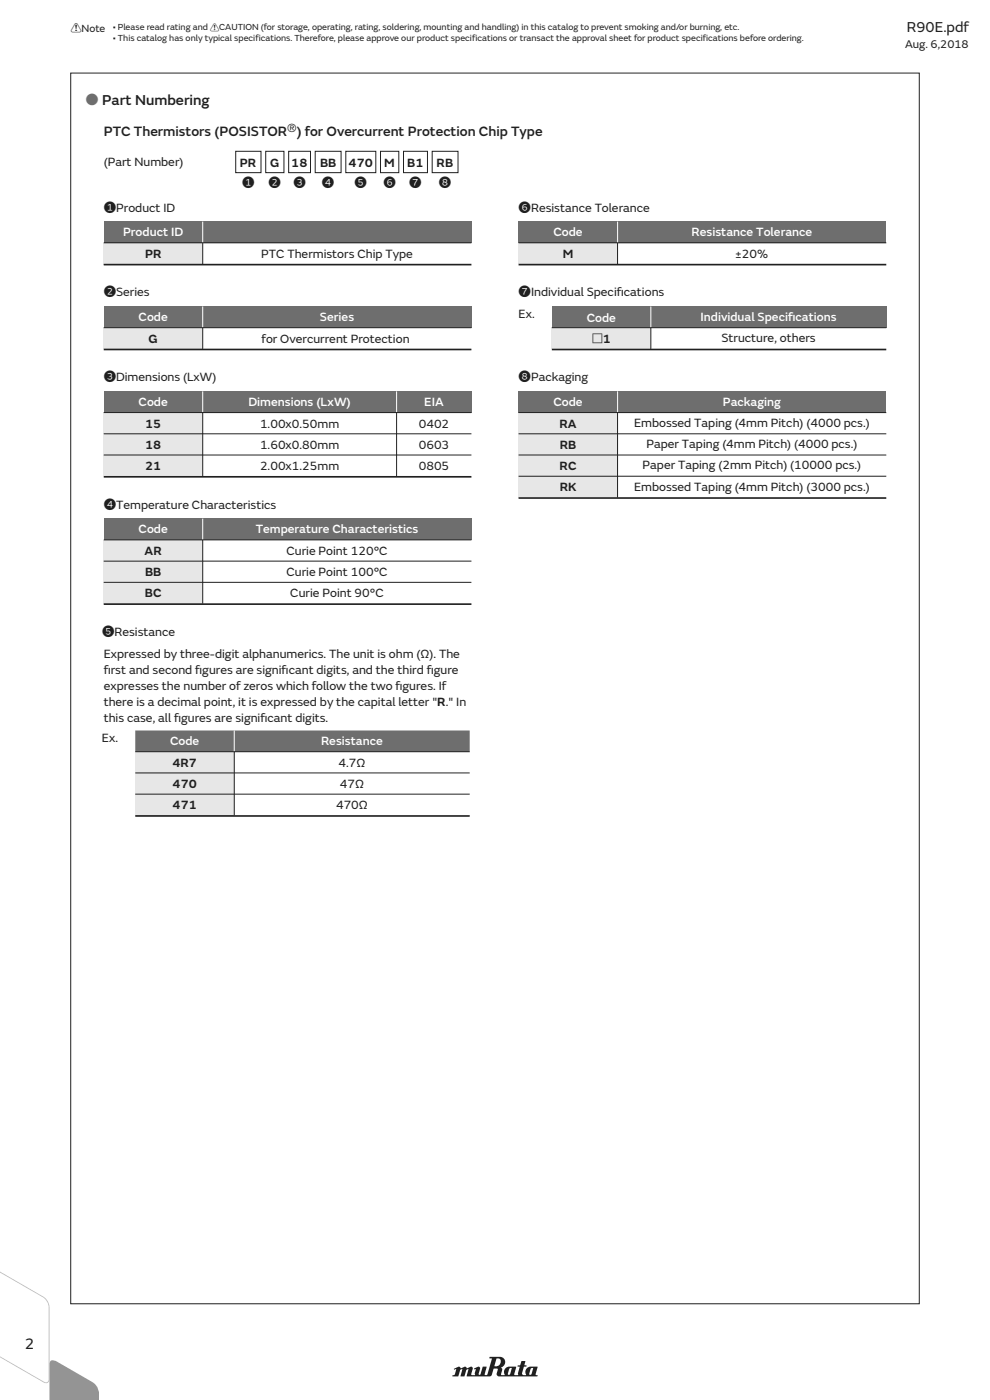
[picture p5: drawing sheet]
<svg xmlns="http://www.w3.org/2000/svg" width="210mm" height="297mm" viewBox="0 0 210 297" stroke-linecap="round" stroke-linejoin="round" font-family="sans-serif">
<defs><g id="words">
<text font-size="3.4" fill="#231f20" x="5.3" y="286.1">2</text>
<text font-size="3.2" fill="#231f20" x="192.4" y="6.7">R90E.pdf</text>
<text font-size="3.2" fill="#6d6e70" x="18.1" y="22.4">o Part Numbering</text>
<text font-size="3" fill="#231f20" x="22" y="28.9">PTC Thermistors (POSISTORr) for Overcurrent Protection Chip Type</text>
<g font-size="2.6" fill="#231f20">
<text x="22" y="35.3">(Part Number)</text>
<text x="50.9" y="35.3">PR</text>
<text x="57.3" y="35.3">G</text>
<text x="61.8" y="35.3">18</text>
<text x="67.9" y="35.3">BB</text>
<text x="74" y="35.3">470</text>
<text x="81.5" y="35.3">M</text>
<text x="86.4" y="35.3">B1</text>
<text x="92.6" y="35.3">RB</text>
<text x="51.4" y="39.7">1</text>
<text x="57" y="39.7">2</text>
<text x="62.2" y="39.7">3</text>
<text x="68.3" y="39.7">4</text>
<text x="75.2" y="39.7">5</text>
<text x="81.3" y="39.7">6</text>
<text x="86.8" y="39.7">7</text>
<text x="93.1" y="39.7">8</text>
<text x="22" y="44.9">1Product ID</text>
<text x="110" y="44.9">6Resistance Tolerance</text>
<text x="30.8" y="54.7">PR</text>
<text x="55.4" y="54.7">PTC Thermistors Chip Type</text>
<text x="119.4" y="54.7">M</text>
<text x="155.9" y="54.7">±20%</text>
<text x="22" y="62.9">2Series</text>
<text x="110" y="62.9">7Individual Specif</text>
<text x="130.8" y="62.9">ications</text>
<text x="110" y="67.4">Ex.</text>
<text x="31.5" y="72.7">G</text>
<text x="55.5" y="72.7">for Overcurrent Protection</text>
<text x="125.5" y="72.7">p1</text>
<text x="153" y="72.6">Structure, others</text>
<text x="22" y="80.9">3Dimensions (LxW)</text>
<text x="110" y="80.9">8Packaging</text>
<text x="30.8" y="90.7">15</text>
<text x="30.8" y="95.2">18</text>
<text x="55.2" y="90.8">1.00x0.50mm</text>
<text x="55.2" y="95.3">1.60x0.80mm</text>
<text x="88.8" y="90.8">0402</text>
<text x="88.8" y="95.3">0603</text>
<text x="118.7" y="90.8">RA</text>
<text x="118.7" y="95.3">RB</text>
<text x="134.5" y="90.6">Embossed Taping (4mm Pitch) (4000 pcs.)</text>
<text x="137.1" y="95.1">Paper Taping (4mm Pitch) (4000 pcs.)</text>
<text x="30.8" y="99.7">21</text>
<text x="55.2" y="99.8">2.00x1.25mm</text>
<text x="88.8" y="99.8">0805</text>
<text x="118.7" y="99.8">RC</text>
<text x="136.3" y="99.6">Paper Taping (2mm Pitch) (10000 pcs.)</text>
<text x="22" y="107.9">4Temperature Characteristics</text>
<text x="118.7" y="104.3">RK</text>
<text x="134.5" y="104.1">Embossed Taping (4mm Pitch) (3000 pcs.)</text>
<text x="30.7" y="117.7">AR</text>
<text x="60.8" y="117.7">Curie Point 120°C</text>
<text x="30.8" y="122.2">BB</text>
<text x="60.8" y="122.2">Curie Point 100°C</text>
<text x="30.7" y="126.7">BC</text>
<text x="61.6" y="126.7">Curie Point 90°C</text>
<text x="21.6" y="134.8">5Resistance</text>
<text x="22" y="139.6">Expressed by three-digit alphanumerics. The unit is ohm (Ω). The</text>
<text x="22" y="143">f</text>
<text x="22" y="143">irst and second f</text>
<text x="41.4" y="143">igures are signif</text>
<text x="59.7" y="143">icant digits, and the third f</text>
<text x="90.5" y="143">igure</text>
<text x="22" y="146.4">expresses the number of zeros which follow the two f</text>
<text x="22" y="149.8">there is a decimal point, it is expressed by the capital letter &quot;R.&quot; In</text>
<text x="83.9" y="146.4">igures. If</text>
<text x="22" y="153.1">this case, all f</text>
<text x="36.9" y="153.1">igures are signif</text>
<text x="55.2" y="153.1">icant digits.</text>
<text x="21.6" y="157.4">Ex.</text>
<text x="36.6" y="162.7">4R7</text>
<text x="36.6" y="167.2">470</text>
<text x="71.8" y="162.6">4.7Ω</text>
<text x="72.1" y="167.1">47Ω</text>
<text x="36.6" y="171.7">471</text>
<text x="71.3" y="171.6">470Ω</text>
</g>
<g font-size="2.6" fill="#fff">
<text x="26.1" y="50.1">Product ID</text>
<text x="117.4" y="50.1">Code</text>
<text x="146.7" y="50.1">Resistance Tolerance</text>
<text x="29.4" y="68.1">Code</text>
<text x="67.9" y="68.1">Series</text>
<text x="124.5" y="68.2">Code</text>
<text x="148.6" y="68.1">Individual Specif</text>
<text x="167.2" y="68.1">ications</text>
<text x="29.4" y="86.1">Code</text>
<text x="52.7" y="86.1">Dimensions (LxW)</text>
<text x="90" y="86.1">EIA</text>
<text x="117.4" y="86.2">Code</text>
<text x="153.3" y="86.1">Packaging</text>
<text x="29.4" y="113.1">Code</text>
<text x="54.2" y="113.1">Temperature Characteristics</text>
<text x="36.1" y="158">Code</text>
<text x="68.1" y="158">Resistance</text>
</g>
<text font-size="2.5" fill="#231f20" x="192" y="10.3">Aug. 6,2018</text>
<text font-size="2.3" fill="#231f20" x="15" y="6.9">!Note</text>
<g font-size="1.9" fill="#231f20">
<text x="23.9" y="6.5">• Please read rating and !CAUTION (for storage, operating, rating, soldering, mounting and handling) in this catalog to prevent smoking and/or burning, etc.</text>
<text x="23.9" y="8.8">• This catalog has only typical specifications. Therefore, please approve our product specifications or transact the approval sheet for product specifications before ordering.</text>
</g>
</g></defs>
<path d="M15 15.5h180v261.1h-180z" fill="none" stroke="#231f20" stroke-width=".21"/>
<g fill="#e6e7e8">
<path d="M28.7 159.5h21v13.5h-21z"/>
<path d="M110 51.5h21v4.5h-21z"/>
<path d="M117.1 69.5h21v4.5h-21z"/>
<path d="M110 87.5h21v18h-21z"/>
<path d="M22 114.5h21v13.5h-21z"/>
<path d="M22 87.5h21v13.5h-21z"/>
<path d="M22 69.5h21v4.5h-21z"/>
<path d="M22 51.5h21v4.6h-21z"/>
</g>
<path d="M50 32.1h5.4v4.5h-5.4zM56.4 32.1h3.8v4.5h-3.8zM61.2 32.1h4.7v4.5h-4.7zM66.9 32.1h5.5v4.5h-5.5zM73.4 32.1h6.3v4.5h-6.3zM80.7 32.1h3.9v4.5h-3.9zM85.6 32.1h5.1v4.5h-5.1zM91.7 32.1h5.5v4.5h-5.5z" fill="none" stroke="#231f20" stroke-width=".21"/>
<g fill="#6d6e70">
<path d="M22 47h78v4.5h-78z"/>
<path d="M22 65h78v4.5h-78z"/>
<path d="M110 47h78v4.5h-78z"/>
<path d="M22 110h78v4.5h-78z"/>
<path d="M117.1 65h70.9v4.5h-70.9z"/>
<path d="M28.7 155h70.9v4.5h-70.9z"/>
</g>
<path d="M22 56.1h78M110 56.1h78M22 74.1h78M117.1 74.1h70.9M22 128.2h78M28.7 173.1h70.9" fill="none" stroke="#231f20" stroke-width=".35"/>
<path d="M43 51.5v4.6M43 69.5v4.5M28.7 164h70.9M28.7 168.5h70.9" fill="none" stroke="#231f20" stroke-width=".21"/>
<path d="M22 83h78v4.5h-78z" fill="#6d6e70"/>
<path d="M22 101.2h78" fill="none" stroke="#231f20" stroke-width=".35"/>
<path d="M131 51.5v4.5M138.1 69.5v4.5M43 87.5v13.5M84.1 87.5v13.5M43 114.5v13.5M49.7 159.5v13.5" fill="none" stroke="#231f20" stroke-width=".21"/>
<path d="M110 83h78v4.5h-78z" fill="#6d6e70"/>
<g fill="none" stroke="#231f20" stroke-width=".21">
<path d="M22 51.5h78M110 51.5h78M22 69.5h78M117.1 69.5h70.9M22 92h78M22 96.5h78M22 87.5h78M110 92h78M110 96.5h78M110 87.5h78M131 87.5v18M22 119h78"/>
<path d="M22 114.5h78M110 101h78M22 123.5h78M28.7 159.5h70.9"/>
</g>
<path d="M110 105.7h78" fill="none" stroke="#231f20" stroke-width=".35"/>
<path d="M43 47v4.5M131 47v4.5M43 65v4.5M138.1 65v4.5M43 83v4.5M84.1 83v4.5M131 83v4.5M43 110v4.5M49.7 155v4.5" fill="none" stroke="#fff" stroke-width=".21"/>
<path d="M96.3 290.4l.1 .2 .3-.2a1.12 1.12 0 0 1-.5 1.3h-.2v.3h1.2l.4-1.4 .4-.2-.2 1.6h.7l.4-1.4 .4-.2-.2 1.6h5l.2-.3 .5-1.4 .8 .1-.3 1a.5 .5 0 0 0 .5 .6h8.2v-.3l-.4-.1 .4-1.7h-1.4a1.22 1.22 0 0 0-1 1.8h-.7l-.2-.3 .4-1.5 .6-.1v-.1l-.5-.1 .2-.8-.8-.1-.3 .9-.5 .1v.2l.4 .1a2.03 2.03 0 0 0-.3 1.6l-.7 .1-.1-.1 .3-1.7a3.3 3.3 0 0 0-2 .2 1.35 1.35 0 0 0-.4 1.6h-.7l.2-1.2-.2-.4a1.18 1.18 0 0 0 .8-1.4 1.18 1.18 0 0 0-1.4-.9l-1.8 .1-.1 .3 .5 .1-.9 3.2-.2 .2-.4-.1 .4-1.7h-.8l-.5 1.6-.2 .2-.2-.2 .4-1.2-.4-.4-1 .4 .1 .2h.3l-.2 1.2h-.6l-.2-.1 .4-1.3-.2-.3-.2-.1-.8 .4-.3-.3-.2-.1-.8 .4-.5-.4zM105.3 288.2a.71 .71 0 0 1 .9 .3 .71 .71 0 0 1-.2 .9l-.3 .4h-.8zM108.1 290.3h.5l-.4 1.2-.3 .2-.2-.2zM112.6 290.3h.5l-.3 1.2-.4 .2-.2-.2z" fill="#231f20"/>
<path d="M0 268l9.6 7.3 .7 1.2 .2 .8v15.2a.79 .79 0 0 1-.4 .9 .79 .79 0 0 1-.9-.1l-9.2-7.1v-.2l9.6 7.2a.57 .57 0 0 0 .7-.7v-15.2a2.68 2.68 0 0 0-1.2-2.1l-9.1-7z" fill="#bbbdc0"/>
<path d="M10.6 288.9a.99 .99 0 0 1 1.4-.1l7.5 4.3a3.5 3.5 0 0 1 1.5 3.9h-10.5z" fill="#939598"/>
<use href="#words"/>
</svg>
